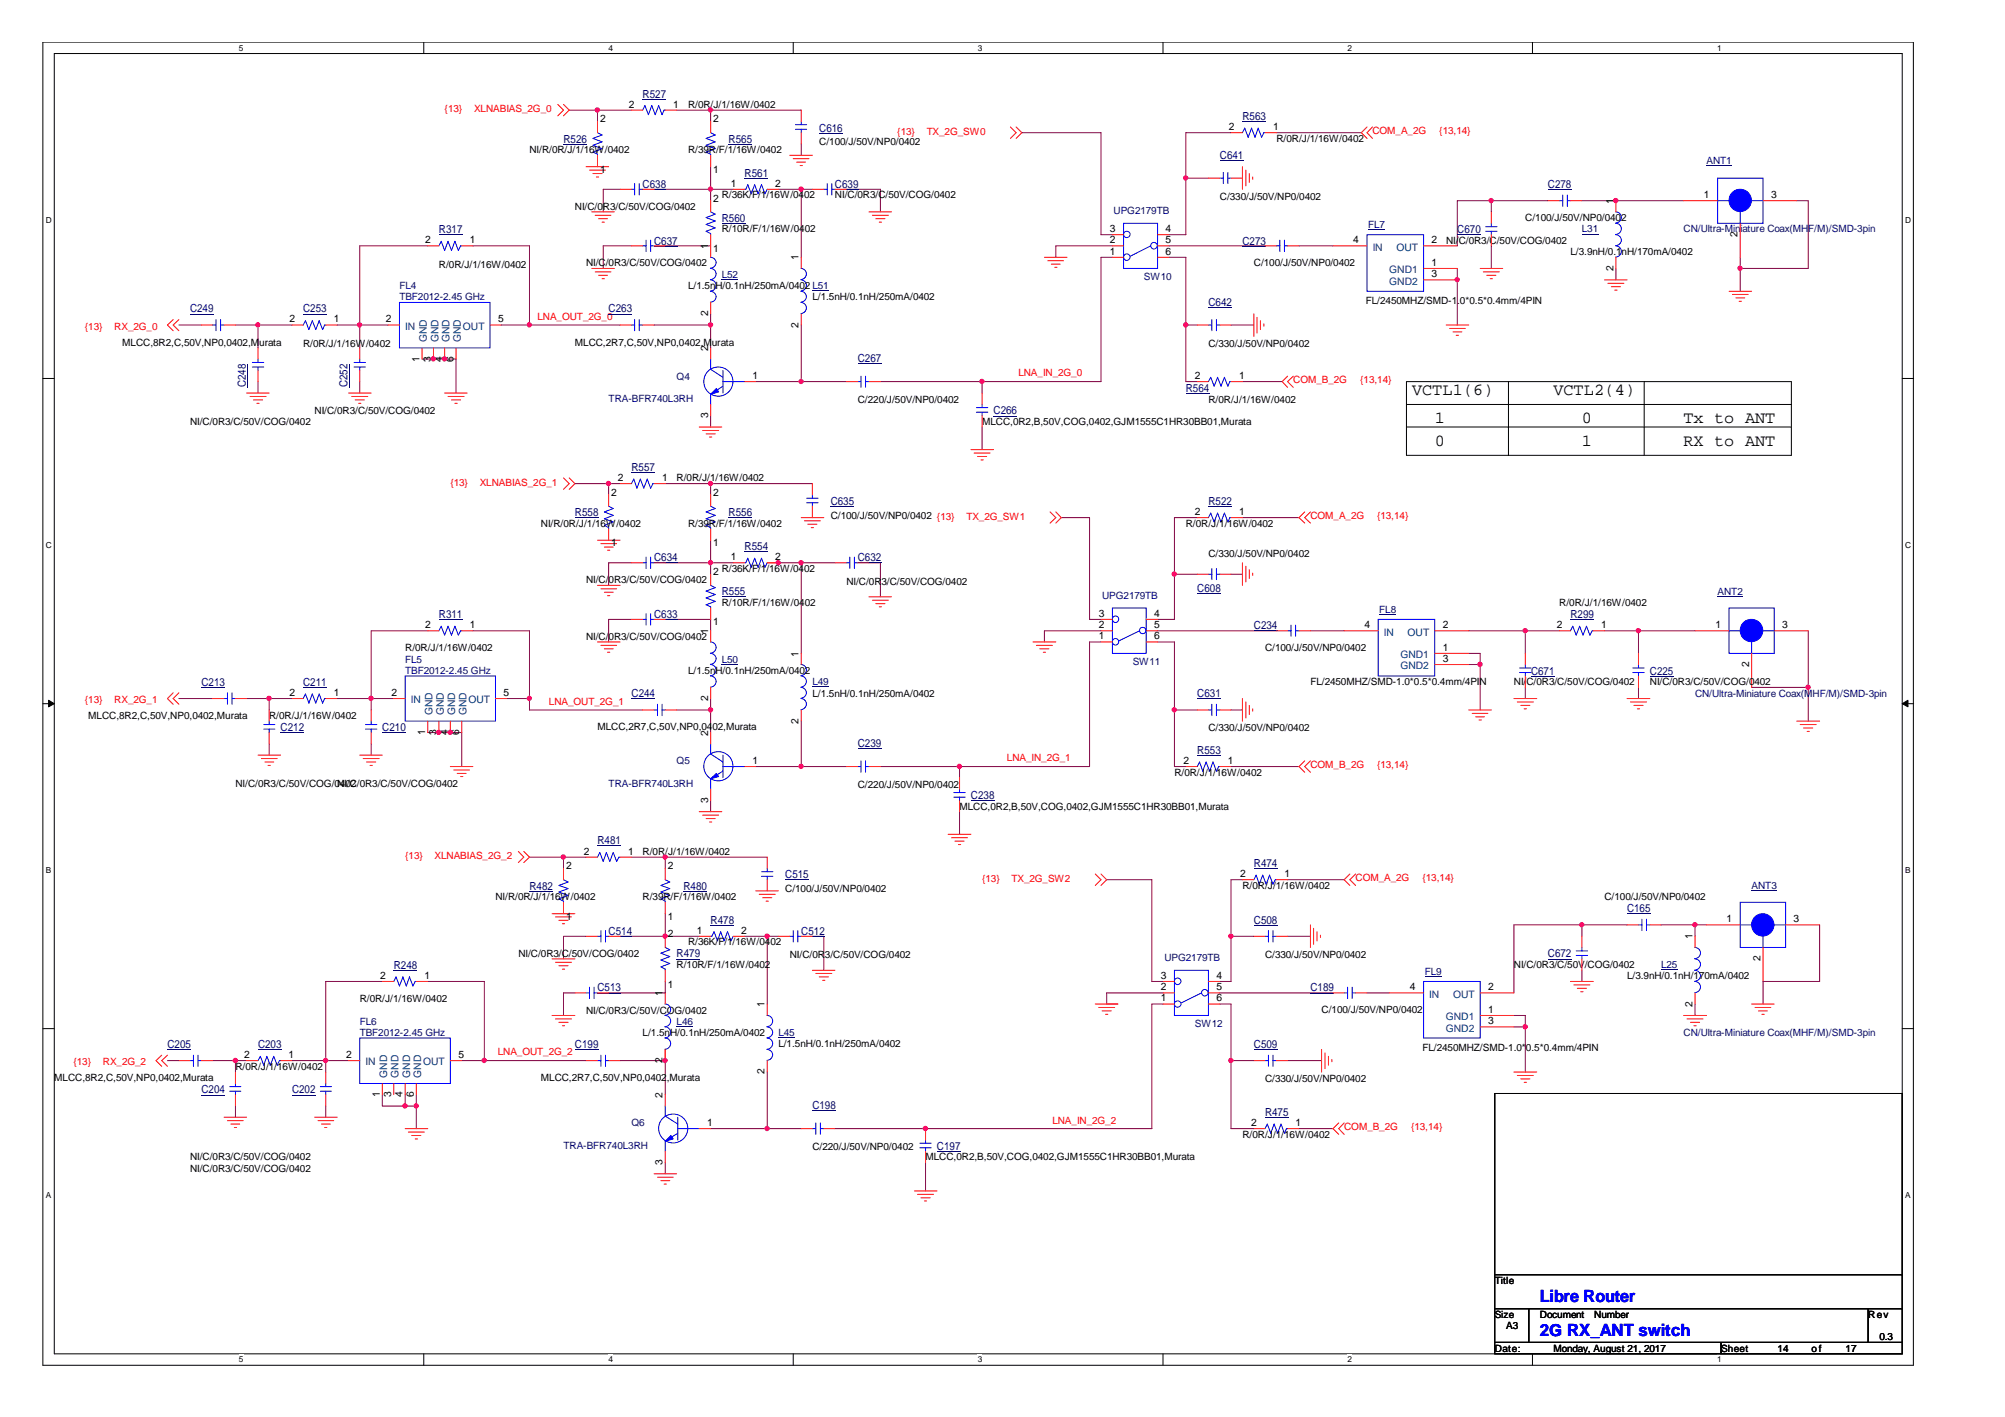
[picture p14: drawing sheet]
<svg xmlns="http://www.w3.org/2000/svg" width="297mm" height="210mm" viewBox="0 0 297 210" stroke-linecap="round" stroke-linejoin="round" font-family="sans-serif">
<defs><g id="words">
<g font-size="2.5">
<text x="209.2" y="58.5">VCTL1(6)</text>
<text x="230.2" y="58.5">VCTL2(4)</text>
<text x="212.6" y="62.7">1</text>
<text x="234.4" y="62.7">0</text>
<text x="249.4" y="62.7">Tx to ANT</text>
<text x="212.6" y="66.1">0</text>
<text x="234.4" y="66.1">1</text>
<text x="249.4" y="66.1">RX to ANT</text>
</g>
<g font-size="2.5" fill="#00f">
<text x="228.1" y="197.8">2G RX_ANT switch</text>
<text x="228.1" y="192.8">Libre Router</text>
</g>
<g font-size="1.7" fill="#000080">
<text x="95.2" y="14.4">R527</text>
<text x="184.1" y="17.8">R563</text>
<text x="83.5" y="21.1">R526</text>
<text x="107.9" y="21.1">R565</text>
<text x="121.4" y="19.5">C616</text>
<text x="180.7" y="23.5">C641</text>
<text x="95.2" y="27.9">C638</text>
<text x="110.3" y="26.2">R561</text>
<text x="123.7" y="27.9">C639</text>
<text x="229.3" y="27.9">C278</text>
<text x="65" y="34.6">R317</text>
<text x="106.9" y="32.9">R560</text>
<text x="215.9" y="34.6">C670</text>
<text x="96.9" y="36.3">C637</text>
<text x="184.1" y="36.3">C273</text>
<text x="28.2" y="46.3">C249</text>
<text x="44.9" y="46.3">C253</text>
<text x="90.2" y="46.3">C263</text>
<text x="179" y="45.3">C642</text>
<text x="127.1" y="53.7">C267</text>
<text x="36.4" y="57.4" transform="rotate(-90 36.4 57.4)">C248</text>
<text x="51.5" y="57.4" transform="rotate(-90 51.5 57.4)">C252</text>
<text x="175.7" y="58">R564</text>
<text x="147.2" y="61.4">C266</text>
<text x="93.6" y="69.8">R557</text>
<text x="85.2" y="76.5">R558</text>
<text x="107.9" y="76.5">R556</text>
<text x="123.1" y="74.8">C635</text>
<text x="179" y="74.8">R522</text>
<text x="96.9" y="83.2">C634</text>
<text x="110.3" y="81.5">R554</text>
<text x="127.1" y="83.2">C632</text>
<text x="106.9" y="88.2">R555</text>
<text x="177.4" y="87.7">C608</text>
<text x="65" y="91.5">R311</text>
<text x="96.9" y="91.5">C633</text>
<text x="185.8" y="93.2">C234</text>
<text x="232.7" y="91.5">R299</text>
<text x="29.8" y="101.6">C213</text>
<text x="44.9" y="101.6">C211</text>
<text x="226.8" y="99.9">C671</text>
<text x="244.4" y="99.9">C225</text>
<text x="93.6" y="103.3">C244</text>
<text x="177.4" y="103.3">C631</text>
<text x="41.6" y="108.3">C212</text>
<text x="56.6" y="108.3">C210</text>
<text x="127.1" y="110.7">C239</text>
<text x="177.4" y="111.7">R553</text>
<text x="143.8" y="118.4">C238</text>
<text x="88.5" y="125.1">R481</text>
<text x="78.4" y="131.8">R482</text>
<text x="101.3" y="131.8">R480</text>
<text x="116.3" y="130.1">C515</text>
<text x="185.8" y="128.5">R474</text>
<text x="105.3" y="136.8">R478</text>
<text x="185.8" y="136.8">C508</text>
<text x="241" y="135.1">C165</text>
<text x="58.3" y="143.5">R248</text>
<text x="90.2" y="138.5">C514</text>
<text x="100.2" y="141.8">R479</text>
<text x="118.7" y="138.5">C512</text>
<text x="229.3" y="141.8">C672</text>
<text x="88.5" y="146.9">C513</text>
<text x="194.1" y="146.9">C189</text>
<text x="24.8" y="155.3">C205</text>
<text x="38.2" y="155.3">C203</text>
<text x="85.2" y="155.3">C199</text>
<text x="185.8" y="155.3">C509</text>
<text x="29.8" y="162">C204</text>
<text x="43.3" y="162">C202</text>
<text x="120.4" y="164.3">C198</text>
<text x="187.4" y="165.3">R475</text>
<text x="138.8" y="170.4">C197</text>
</g>
<g font-size="1.5" fill="#f00">
<text x="65.9" y="16.7">{13}</text>
<text x="70.2" y="16.7">XLNABIAS_2G_0</text>
<text x="132.9" y="20">{13}</text>
<text x="137.3" y="20">TX_2G_SW0</text>
<text x="203.3" y="19.8">COM_A_2G</text>
<text x="213.2" y="19.8">{13,14}</text>
<text x="79.6" y="47.4">LNA_OUT_2G_0</text>
<text x="12.6" y="48.9">{13}</text>
<text x="16.9" y="48.9">RX_2G_0</text>
<text x="150.9" y="55.8">LNA_IN_2G_0</text>
<text x="191.6" y="56.7">COM_B_2G</text>
<text x="201.5" y="56.7">{13,14}</text>
<text x="66.7" y="72">{13}</text>
<text x="71.1" y="72">XLNABIAS_2G_1</text>
<text x="143.2" y="77">TX_2G_SW1</text>
<text x="194.1" y="76.8">COM_A_2G</text>
<text x="204" y="76.8">{13,14}</text>
<text x="12.6" y="104.2">{13}</text>
<text x="16.9" y="104.2">RX_2G_1</text>
<text x="81.3" y="104.4">LNA_OUT_2G_1</text>
<text x="149.2" y="112.8">LNA_IN_2G_1</text>
<text x="194.1" y="113.7">COM_B_2G</text>
<text x="204" y="113.7">{13,14}</text>
<text x="60" y="127.3">{13}</text>
<text x="64.4" y="127.3">XLNABIAS_2G_2</text>
<text x="145.5" y="130.7">{13}</text>
<text x="149.9" y="130.7">TX_2G_SW2</text>
<text x="200.8" y="130.5">COM_A_2G</text>
<text x="210.7" y="130.5">{13,14}</text>
<text x="10.9" y="157.8">{13}</text>
<text x="15.2" y="157.8">RX_2G_2</text>
<text x="73.7" y="156.4">LNA_OUT_2G_2</text>
<text x="155.9" y="166.4">LNA_IN_2G_2</text>
<text x="199.1" y="167.4">COM_B_2G</text>
<text x="209" y="167.4">{13,14}</text>
</g>
<g font-size="1.5">
<text x="93.2" y="15.9">2</text>
<text x="99.7" y="15.9">1</text>
<text x="101.9" y="16">R/0R/J/1/16W/0402</text>
<text x="78.4" y="22.7">NI/R/0R/J/1/16W/0402</text>
<text x="88.9" y="18.1">2</text>
<text x="101.9" y="22.7">R/39R/F/1/16W/0402</text>
<text x="105.7" y="18.1">2</text>
<text x="121.4" y="21.5">C/100/J/50V/NP0/0402</text>
<text x="182" y="19.3">2</text>
<text x="188.6" y="19.3">1</text>
<text x="189.1" y="21">R/0R/J/1/16W/0402</text>
<text x="88.9" y="25.6">1</text>
<text x="105.7" y="25.6">1</text>
<text x="105.7" y="29.9">2</text>
<text x="106.9" y="29.4">R/36K/F/1/16W/0402</text>
<text x="108.3" y="27.7">1</text>
<text x="114.9" y="27.7">2</text>
<text x="123.7" y="29.4">NI/C/0R3/C/50V/COG/0402</text>
<text x="180.7" y="29.6">C/330/J/50V/NP0/0402</text>
<text x="252.4" y="29.4">1</text>
<text x="262.4" y="29.4">3</text>
<text x="85.2" y="31.1">NI/C/0R3/C/50V/COG/0402</text>
<text x="106.9" y="34.4">R/10R/F/1/16W/0402</text>
<text x="164.4" y="34.4">3</text>
<text x="172.7" y="34.4">4</text>
<text x="226" y="32.7">C/100/J/50V/NP0/0402</text>
<text x="239" y="30.2" transform="rotate(-90 239 30.2)">1</text>
<text x="257.4" y="35.1" transform="rotate(-90 257.4 35.1)">2</text>
<text x="63" y="36">2</text>
<text x="65" y="39.6">R/0R/J/1/16W/0402</text>
<text x="69.6" y="36">1</text>
<text x="86.8" y="39.5">NI/C</text>
<text x="89.7" y="39.5">/0R3/C/50V/COG/0402</text>
<text x="104.9" y="36.9" transform="rotate(-90 104.9 36.9)">1</text>
<text x="105.7" y="37.4">1</text>
<text x="118.3" y="38.6" transform="rotate(-90 118.3 38.6)">1</text>
<text x="164.4" y="37.7">1</text>
<text x="164.4" y="36">2</text>
<text x="172.7" y="36">5</text>
<text x="172.7" y="37.7">6</text>
<text x="185.8" y="39.5">C/100/J/50V/NP0/0402</text>
<text x="200.5" y="36">4</text>
<text x="212.1" y="36">2</text>
<text x="212.1" y="39.4">1</text>
<text x="212.1" y="41.1">3</text>
<text x="214.2" y="36.1">NI/</text>
<text x="216.1" y="36.1">C/0R3/C/50V/COG/0402</text>
<text x="232.7" y="37.8">L/3.9nH/0.1nH/170mA/0402</text>
<text x="239" y="40.1" transform="rotate(-90 239 40.1)">2</text>
<text x="42.9" y="47.8">2</text>
<text x="49.4" y="47.8">1</text>
<text x="57.1" y="47.8">2</text>
<text x="73.8" y="47.8">5</text>
<text x="101.9" y="42.8">L/1.5nH/0.1nH/250mA/0402 L51</text>
<text x="104.9" y="46.8" transform="rotate(-90 104.9 46.8)">2</text>
<text x="120.4" y="44.5">L/1.5nH/0.1nH/250mA/0402</text>
<text x="202.4" y="45">FL/2450MHZ/SMD-1.</text>
<text x="216.3" y="45">0*0.5*0.4mm/4PIN</text>
<text x="18.1" y="51.2">MLCC,8R2,C,50V,NP0,0402,M</text>
<text x="38.4" y="51.2">urata</text>
<text x="44.9" y="51.4">R/0R/J/1/16W/0402</text>
<text x="62.1" y="53.6" transform="rotate(-90 62.1 53.6)">1</text>
<text x="63.8" y="53.6" transform="rotate(-90 63.8 53.6)">3</text>
<text x="65.5" y="53.6" transform="rotate(-90 65.5 53.6)">4</text>
<text x="67.2" y="53.6" transform="rotate(-90 67.2 53.6)">6</text>
<text x="85.2" y="51.2">MLCC,2R7,C,50V,NP0,0402,M</text>
<text x="104.9" y="52" transform="rotate(-90 104.9 52)">2</text>
<text x="105.5" y="51.2">urata</text>
<text x="118.3" y="48.5" transform="rotate(-90 118.3 48.5)">2</text>
<text x="179" y="51.4">C/330/J/50V/NP0/0402</text>
<text x="111.5" y="56.1">1</text>
<text x="127.1" y="59.7">C/220/J/50V/NP0/0402</text>
<text x="177" y="56.1">2</text>
<text x="179" y="59.7">R/0R/J/1/16W/0402</text>
<text x="183.6" y="56.1">1</text>
<text x="28.2" y="62.9">NI/C/0R3/C/50V/COG/0402</text>
<text x="46.6" y="61.3">NI/C/0R3/C/50V/COG/0402</text>
<text x="104.9" y="61.9" transform="rotate(-90 104.9 61.9)">3</text>
<text x="145.5" y="62.9">MLCC,0R2,B,50V,COG,0402,GJM1555C1HR30BB01,Murata</text>
<text x="91.5" y="71.3">2</text>
<text x="98.1" y="71.3">1</text>
<text x="100.2" y="71.3">R/0R/J/1/16W/0402</text>
<text x="90.6" y="73.5">2</text>
<text x="105.7" y="73.5">2</text>
<text x="123.1" y="76.8">C/100/J/50V/NP0/0402 {13}</text>
<text x="177" y="76.3">2</text>
<text x="183.6" y="76.3">1</text>
<text x="80.1" y="78">NI/R/0R/J/1/16W/0402</text>
<text x="90.6" y="80.9">1</text>
<text x="101.9" y="78">R/39R/F/1/16W/0402</text>
<text x="105.7" y="80.9">1</text>
<text x="108.3" y="83">1</text>
<text x="114.9" y="83">2</text>
<text x="175.7" y="78">R/0R/J/1/16W/0402</text>
<text x="179" y="82.6">C/330/J/50V/NP0/0402</text>
<text x="86.8" y="86.4">NI/C/0R3/C/50V/COG/0402</text>
<text x="105.7" y="85.2">2</text>
<text x="106.9" y="89.8">R/10R/F/1/16W/0402</text>
<text x="106.9" y="84.7">R/36K/F/1/16W/0402</text>
<text x="125.4" y="86.6">NI/C/0R</text>
<text x="130.6" y="86.6">3/C/50V/COG/0402</text>
<text x="231" y="89.8">R/0R/J/1/16W/0402</text>
<text x="63" y="93.1">2</text>
<text x="69.6" y="93.1">1</text>
<text x="86.8" y="94.8">NI/C/0R3/C/50V/COG/0402</text>
<text x="104.9" y="93.9" transform="rotate(-90 104.9 93.9)">1</text>
<text x="105.7" y="92.6">1</text>
<text x="162.8" y="94.7">1</text>
<text x="162.8" y="91.4">3</text>
<text x="162.8" y="93.1">2</text>
<text x="171" y="93.1">5</text>
<text x="171" y="91.4">4</text>
<text x="171" y="94.7">6</text>
<text x="202.1" y="93.1">4</text>
<text x="213.7" y="93.1">2</text>
<text x="230.6" y="93.1">2</text>
<text x="237.2" y="93.1">1</text>
<text x="254.1" y="93.1">1</text>
<text x="264" y="93.1">3</text>
<text x="60" y="96.4">R/0R/J/1/16W/0402</text>
<text x="101.9" y="99.8">L/1.5nH/0.1nH/250mA/0402</text>
<text x="118.3" y="97.3" transform="rotate(-90 118.3 97.3)">1</text>
<text x="187.4" y="96.4">C/100/J/50V/NP0/0402</text>
<text x="194.1" y="101.5">FL/2450MHZ/SMD-1.0*0.5*0.4mm/4PIN</text>
<text x="213.7" y="96.4">1</text>
<text x="213.7" y="98.1">3</text>
<text x="224.3" y="101.5">NI/C/0R3/C/50V/COG/0402</text>
<text x="244.4" y="101.5">NI/C/0R3/C/50V/COG/0402</text>
<text x="259.1" y="98.8" transform="rotate(-90 259.1 98.8)">2</text>
<text x="13.1" y="106.5">MLCC,8R2,C,50V,NP0,0402,Murata</text>
<text x="39.9" y="106.5">R/0R/J/1/16W/0402</text>
<text x="42.9" y="103.1">2</text>
<text x="49.4" y="103.1">1</text>
<text x="58" y="103.1">2</text>
<text x="74.6" y="103.1">5</text>
<text x="104.9" y="103.9" transform="rotate(-90 104.9 103.9)">2</text>
<text x="118.3" y="107.2" transform="rotate(-90 118.3 107.2)">2</text>
<text x="120.4" y="103.2">L/1.5nH/0.1nH/250mA/0402</text>
<text x="63" y="108.9" transform="rotate(-90 63 108.9)">1</text>
<text x="64.6" y="108.9" transform="rotate(-90 64.6 108.9)">3</text>
<text x="66.3" y="108.9" transform="rotate(-90 66.3 108.9)">4</text>
<text x="68" y="108.9" transform="rotate(-90 68 108.9)">6</text>
<text x="88.5" y="108.2">MLCC,2R7,C,50V,NP0,0402,Murata</text>
<text x="104.9" y="109" transform="rotate(-90 104.9 109)">2</text>
<text x="111.5" y="113.2">1</text>
<text x="175.3" y="113.2">2</text>
<text x="179" y="108.3">C/330/J/50V/NP0/0402</text>
<text x="181.9" y="113.2">1</text>
<text x="34.9" y="116.6">NI/C/0R3/C/50V/COG/0402</text>
<text x="50" y="116.6">NI/C/0R3/C/50V/COG/0402</text>
<text x="104.9" y="118.9" transform="rotate(-90 104.9 118.9)">3</text>
<text x="127.1" y="116.7">C/220/J/50V/NP0/0402</text>
<text x="142.2" y="119.9">MLCC,0R2,B,50V,COG,0402,GJM1555C1HR30BB01,Murata</text>
<text x="174" y="114.9">R/0R/J/1/16W/0402</text>
<text x="83.9" y="128.8">2</text>
<text x="86.5" y="126.6">2</text>
<text x="93" y="126.6">1</text>
<text x="95.2" y="126.6">R/0R/J/1/16W/0402</text>
<text x="98.9" y="128.8">2</text>
<text x="183.7" y="129.9">2</text>
<text x="184.1" y="131.7">R/0R/J/1/16W/0402</text>
<text x="190.3" y="129.9">1</text>
<text x="73.4" y="133.3">NI/R/0R/J/1/16W/0402</text>
<text x="83.9" y="136.2">1</text>
<text x="95.2" y="133.3">R/39R/F/1/16W/0402</text>
<text x="98.9" y="136.2">1</text>
<text x="116.3" y="132.2">C/100/J/50V/NP0/0402</text>
<text x="237.7" y="133.3">C/100/J/50V/NP0/0402</text>
<text x="255.8" y="136.6">1</text>
<text x="265.7" y="136.6">3</text>
<text x="76.8" y="141.7">NI/C/0R3/C/50V/COG/0402</text>
<text x="98.9" y="138.8">2</text>
<text x="100.2" y="143.4">R/10R/F/1/16W/0402</text>
<text x="101.9" y="140.1">R/36K/F/1/16W/0402</text>
<text x="103.3" y="138.3">1</text>
<text x="109.8" y="138.3">2</text>
<text x="117" y="141.9">NI/C/0R</text>
<text x="122.2" y="141.9">3/C/50V/COG/0402</text>
<text x="187.4" y="141.9">C/330/J/50V/NP0/0402</text>
<text x="224.3" y="143.4">NI/C/0R3/C/50V/COG/0402</text>
<text x="250.7" y="139.2" transform="rotate(-90 250.7 139.2)">1</text>
<text x="260.8" y="142.4" transform="rotate(-90 260.8 142.4)">2</text>
<text x="53.3" y="148.4">R/0R/J/1/16W/0402</text>
<text x="56.3" y="145">2</text>
<text x="62.9" y="145">1</text>
<text x="98.2" y="147.5" transform="rotate(-90 98.2 147.5)">1</text>
<text x="98.9" y="146.3">1</text>
<text x="113.3" y="149.2" transform="rotate(-90 113.3 149.2)">1</text>
<text x="172" y="148.4">1</text>
<text x="172" y="145">3</text>
<text x="172" y="146.7">2</text>
<text x="180.2" y="146.7">5</text>
<text x="180.2" y="145">4</text>
<text x="180.2" y="148.4">6</text>
<text x="208.9" y="146.7">4</text>
<text x="220.5" y="146.7">2</text>
<text x="241" y="145.1">L/3.9nH/0.1nH/170mA/0402</text>
<text x="250.7" y="149.1" transform="rotate(-90 250.7 149.1)">2</text>
<text x="86.8" y="150.3">NI/C/0R3/C/50V/COG/0402</text>
<text x="95.2" y="153.5">L/1.5nH/0.1nH/250mA/0402</text>
<text x="115.3" y="155.1">L/1.5nH/0.1nH/250mA/0402</text>
<text x="195.8" y="150.1">C/100/J/50V/NP0/0402</text>
<text x="210.7" y="155.6">FL/2450MHZ/SMD-1.0*</text>
<text x="220.5" y="150">1</text>
<text x="220.5" y="151.7">3</text>
<text x="226.1" y="155.6">0.5*0.4mm/4PIN</text>
<text x="8" y="160.2">MLCC,8R2,C,50V,NP0,0402,Murata</text>
<text x="34.9" y="158.5">R/0R/J/1/16W/0402</text>
<text x="36.2" y="156.7">2</text>
<text x="42.8" y="156.7">1</text>
<text x="51.3" y="156.7">2</text>
<text x="67.9" y="156.7">5</text>
<text x="80.1" y="160.2">MLCC,2R7,C,50V,NP0,0402</text>
<text x="98.2" y="157.5" transform="rotate(-90 98.2 157.5)">2</text>
<text x="98.8" y="160.2">,Murata</text>
<text x="113.3" y="159.1" transform="rotate(-90 113.3 159.1)">2</text>
<text x="187.4" y="160.3">C/330/J/50V/NP0/0402</text>
<text x="56.3" y="162.5" transform="rotate(-90 56.3 162.5)">1</text>
<text x="58" y="162.5" transform="rotate(-90 58 162.5)">3</text>
<text x="59.6" y="162.5" transform="rotate(-90 59.6 162.5)">4</text>
<text x="61.3" y="162.5" transform="rotate(-90 61.3 162.5)">6</text>
<text x="98.2" y="162.7" transform="rotate(-90 98.2 162.7)">2</text>
<text x="104.8" y="166.8">1</text>
<text x="185.4" y="166.8">2</text>
<text x="191.9" y="166.8">1</text>
<text x="28.2" y="171.9">NI/C/0R3/C/50V/COG/0402</text>
<text x="28.2" y="173.6">NI/C/0R3/C/50V/COG/0402</text>
<text x="98.2" y="172.6" transform="rotate(-90 98.2 172.6)">3</text>
<text x="120.4" y="170.4">C/220/J/50V/NP0/0402</text>
<text x="137.1" y="171.9">MLCC,0R2,B,50V,COG,0402,GJM1555C1HR30BB01,Murata</text>
<text x="184.1" y="168.5">R/0R/J/1/16W/0402</text>
<text x="221.4" y="190.2">Title</text>
<text x="221.4" y="195.2">Size</text>
<text x="223.1" y="196.9">A3</text>
<text x="228.1" y="195.2">Document</text>
<text x="236.2" y="195.2">Number</text>
<text x="276.8" y="195.2">Rev</text>
<text x="221.4" y="200.2">Date:</text>
<text x="230.2" y="200.2">Monday, August 21, 2017</text>
<text x="255" y="200.2">Sheet</text>
<text x="263.4" y="200.2">14</text>
<text x="268.4" y="200.2">of</text>
<text x="273.4" y="200.2">17</text>
<text x="278.4" y="198.6">0.3</text>
</g>
<g font-size="1.5" fill="#000080">
<text x="252.8" y="24.4">ANT1</text>
<text x="165" y="31.8">UPG2179TB</text>
<text x="202.7" y="33.8">FL7</text>
<text x="234.4" y="34.4">L31</text>
<text x="249.4" y="34.4">CN/Ultra-Min</text>
<text x="257.9" y="34.4">i</text>
<text x="258.2" y="34.4">ature Coax(MHF/M)/SMD-3pin</text>
<text x="106.9" y="41.1">L52</text>
<text x="169.5" y="41.5">SW10</text>
<text x="59.2" y="42.8">FL4</text>
<text x="59.2" y="44.5">TBF2012-2.45 GHz</text>
<text x="90.2" y="59.6">TRA-BFR740L3RH</text>
<text x="100.2" y="56.2">Q4</text>
<text x="163.3" y="88.7">UPG2179TB</text>
<text x="254.5" y="88.1">ANT2</text>
<text x="204.3" y="90.8">FL8</text>
<text x="60" y="98.1">FL5</text>
<text x="60" y="99.8">TBF2012-2.45 GHz</text>
<text x="106.9" y="98.1">L50</text>
<text x="120.4" y="101.5">L49</text>
<text x="167.8" y="98.5">SW11</text>
<text x="251.1" y="103.2">CN/Ultra-Miniature Coax(MHF/M)/SMD-3pin</text>
<text x="100.2" y="113.2">Q5</text>
<text x="90.2" y="116.6">TRA-BFR740L3RH</text>
<text x="259.5" y="131.7">ANT3</text>
<text x="172.5" y="142.4">UPG2179TB</text>
<text x="246.1" y="143.4">L25</text>
<text x="211.1" y="144.4">FL9</text>
<text x="53.3" y="151.8">FL6</text>
<text x="53.3" y="153.5">TBF2012-2.45 GHz</text>
<text x="100.2" y="151.8">L46</text>
<text x="115.3" y="153.5">L45</text>
<text x="177" y="152.1">SW12</text>
<text x="249.4" y="153.5">CN/Ultra-Miniature Coax(MHF/M)/SMD-3pin</text>
<text x="93.6" y="166.8">Q6</text>
<text x="83.5" y="170.2">TRA-BFR740L3RH</text>
</g>
<g font-size="1.5" fill="#004080">
<text x="203.4" y="37.1">IN</text>
<text x="205.8" y="40.5">GND1</text>
<text x="206.9" y="37.1">OUT</text>
<text x="205.8" y="42.2">GND2</text>
<text x="60" y="48.9">IN</text>
<text x="63.2" y="50.7" transform="rotate(-90 63.2 50.7)">GND</text>
<text x="64.9" y="50.7" transform="rotate(-90 64.9 50.7)">GND</text>
<text x="66.6" y="50.7" transform="rotate(-90 66.6 50.7)">GND</text>
<text x="68.3" y="50.7" transform="rotate(-90 68.3 50.7)">GND</text>
<text x="68.6" y="48.9">OUT</text>
<text x="205" y="94.2">IN</text>
<text x="208.5" y="94.2">OUT</text>
<text x="207.5" y="97.5">GND1</text>
<text x="207.5" y="99.2">GND2</text>
<text x="60.9" y="104.2">IN</text>
<text x="64.1" y="106" transform="rotate(-90 64.1 106)">GND</text>
<text x="65.7" y="106" transform="rotate(-90 65.7 106)">GND</text>
<text x="67.4" y="106" transform="rotate(-90 67.4 106)">GND</text>
<text x="69.1" y="106" transform="rotate(-90 69.1 106)">GND</text>
<text x="69.4" y="104.2">OUT</text>
<text x="211.8" y="147.8">IN</text>
<text x="215.3" y="147.8">OUT</text>
<text x="214.2" y="151.1">GND1</text>
<text x="214.2" y="152.8">GND2</text>
<text x="54.1" y="157.8">IN</text>
<text x="57.4" y="159.7" transform="rotate(-90 57.4 159.7)">GND</text>
<text x="59.1" y="159.7" transform="rotate(-90 59.1 159.7)">GND</text>
<text x="60.7" y="159.7" transform="rotate(-90 60.7 159.7)">GND</text>
<text x="62.4" y="159.7" transform="rotate(-90 62.4 159.7)">GND</text>
<text x="62.7" y="157.8">OUT</text>
</g>
<g font-size="1.2">
<text x="35.4" y="7.5">5</text>
<text x="90.1" y="7.5">4</text>
<text x="144.9" y="7.5">3</text>
<text x="199.6" y="7.5">2</text>
<text x="254.4" y="7.5">1</text>
<text x="6.8" y="33.1">D</text>
<text x="282.2" y="33.1">D</text>
<text x="6.8" y="81.2">C</text>
<text x="282.2" y="81.2">C</text>
<text x="6.8" y="129.4">B</text>
<text x="282.2" y="129.4">B</text>
<text x="6.8" y="177.5">A</text>
<text x="282.2" y="177.5">A</text>
<text x="35.4" y="201.8">5</text>
<text x="90.1" y="201.8">4</text>
<text x="144.9" y="201.8">3</text>
<text x="199.6" y="201.8">2</text>
<text x="254.4" y="201.8">1</text>
</g>
</g></defs>
<path d="M6.3 6.2h277.2v196h-277.2zM8 7.9h273.8v192.6h-273.8z" fill="none" stroke="#000" stroke-width=".15"/>
<g fill="#fff">
<path d="M35.4 6.4h.6v1.4h-.6z"/>
<path d="M35.4 200.7h.6v1.4h-.6z"/>
</g>
<path d="M62.8 6.2v1.7M62.8 200.5v1.7" fill="none" stroke="#000" stroke-width=".15"/>
<g fill="#fff">
<path d="M90.1 6.4h.7v1.4h-.7z"/>
<path d="M90.1 200.7h.7v1.4h-.7z"/>
</g>
<path d="M117.5 6.2v1.7M117.5 200.5v1.7" fill="none" stroke="#000" stroke-width=".15"/>
<g fill="#fff">
<path d="M144.9 6.4h.6v1.4h-.6z"/>
<path d="M144.9 200.7h.6v1.4h-.6z"/>
</g>
<path d="M172.3 6.2v1.7M172.3 200.5v1.7" fill="none" stroke="#000" stroke-width=".15"/>
<g fill="#fff">
<path d="M199.6 6.4h.7v1.4h-.7z"/>
<path d="M199.6 200.7h.7v1.4h-.7z"/>
</g>
<path d="M227 6.2v1.7M227 200.5v1.7" fill="none" stroke="#000" stroke-width=".15"/>
<g fill="#fff">
<path d="M254.4 6.4h.6v1.4h-.6z"/>
<path d="M254.4 200.7h.6v1.4h-.6z"/>
<path d="M6.8 31.9h.8v1.4h-.8z"/>
<path d="M282.2 31.9h.9v1.4h-.9z"/>
<path d="M6.8 80.1h.8v1.4h-.8z"/>
<path d="M282.2 80.1h.9v1.4h-.9z"/>
</g>
<path d="M6.3 56.1h1.7M281.8 56.1h1.7" fill="none" stroke="#000" stroke-width=".15"/>
<g fill="#fff">
<path d="M6.8 128.2h.7v1.4h-.7z"/>
<path d="M282.2 128.2h.8v1.4h-.8z"/>
</g>
<path d="M6.3 104.2h1.7M281.8 104.2h1.7" fill="none" stroke="#000" stroke-width=".15"/>
<g fill="#000" stroke="#000" stroke-width=".15">
<path d="M7.2 103.7l.8 .5-.8 .5z" fill-rule="evenodd"/>
<path d="M281.8 104.2l.9-.5v1z" fill-rule="evenodd"/>
</g>
<g fill="#fff">
<path d="M6.8 176.4h.7v1.4h-.7z"/>
<path d="M282.2 176.4h.8v1.4h-.8z"/>
</g>
<g fill="none" stroke="#000" stroke-width=".15">
<path d="M208.4 56.5h57v11h-57zM208.4 59.9h57M223.5 56.5v11M243.6 56.5v11M208.4 63.3h57M6.3 152.4h1.7M281.8 152.4h1.7M221.4 162h60.4v26.8h-60.4zM221.4 188.8h60.4v5.1h-60.4zM221.4 193.9h5.1v5h-5.1zM221.4 198.9h33.6v1.6h-33.6zM226.5 193.9h50.3v5h-50.3z"/>
<path d="M255 198.9h26.8v1.6h-26.8zM276.8 193.9h5v5h-5z"/>
</g>
<g fill="none" stroke="#800040" stroke-width=".15">
<path d="M84.3 16.3h9.3M88.5 16.3v1.7M100.2 16.3h18.5M105.3 16.3v1.7M151.4 19.7h11.7v15.1h1.7M182.4 19.7h-6.7v15.1h-2.5M189.1 19.7h12.6M63.4 36.4h-10.1v15.1M70.1 36.4h8.3v11.7M91.9 28h-2.5v3.4M93.6 36.4h-4.2v3.4M96.9 28h11.7"/>
<path d="M98.6 36.4h6.7M105.3 24.7v5M115.3 28h5.1M118.7 21.4v1.6M118.7 28v10.1M125.4 28h5v3.4M164.8 36.4h-8.4v1.7M164.8 38.1h-1.7v18.4h-32.7M173.2 36.4h14.2M173.2 38.1h2.5v18.4h1.7M175.7 26.4h3.3M192.4 36.4h5.1"/>
<path d="M215.9 39.8v8.3M220.9 29.7v1.7M220.9 36.4v3.4M229.3 29.7h-13.4v6.7M234.4 29.7h15M239.4 39.8v1.7M257.8 38.1v5.1M266.2 29.7h1.7v10.1h-10.1M26.5 48.1h3.3M34.9 48.1h8.4M38.2 48.1v3.4M38.2 56.5v1.7"/>
<path d="M50 48.1h7.5M53.3 56.5v1.7M62.5 53.2h5.1v5M74.3 48.1h17.6M96.9 48.1h8.4M105.3 46.5v5M112 56.5h13.4M118.7 48.1v8.4M145.5 56.5v1.7M175.7 48.1h1.7M182.4 48.1h3.4M184.1 56.5h5.8"/>
<path d="M85.2 71.6h6.7M90.2 71.6v1.7M98.6 71.6h21.8M105.3 61.6v1.7M105.3 71.6v1.7M145.5 63.3v3.3M157.2 76.7h4.2v15.1h1.7M177.4 76.7h-3.4v15.1h-2.5M184.1 76.7h8.3M63.4 93.4h-8.4v11.8M70.1 93.4h8.3v11.8h16.8M93.6 83.4h-3.4v3.3"/>
<path d="M93.6 91.8h-3.4v3.3M98.6 83.4h10M98.6 91.8h6.7v1.6M105.3 80v5.1M113.7 83.4h10M118.7 83.4v13.4M128.7 83.4h1.7v5M163.1 95.1h-1.7v18.5h-31M163.1 93.4h-8.4v1.7M171.5 95.1h2.5v18.5h1.7M171.5 93.4h17.6M174 85.1h3.4"/>
<path d="M182.4 85.1h1.7M194.1 93.4h5M217.6 93.4h13.4M217.6 96.8h1.7v8.4M217.6 98.4h1.7M226 93.4v3.4M237.7 93.4h13.4M242.7 93.4v3.4M267.9 93.4v13.4M26.5 103.5h5M36.5 103.5h6.8M39.9 103.5v1.7"/>
<path d="M39.9 110.2v1.7M50 103.5h8.3M55 110.2v1.7M63.4 108.5h5v5.1M75.1 103.5h3.3M100.2 105.2h5.1M105.3 103.5v5M105.3 118.6v1.6M112 113.6h13.4M118.7 106.8v6.8M142.2 113.6v1.6M174 105.2h3.4"/>
<path d="M182.4 113.6h10M182.4 105.2h1.7M226 101.8v1.7M242.7 101.8v1.7M259.5 101.8h8.4M78.4 127h8.4M83.5 127v1.6M86.8 138.7h-3.3v3.3M91.9 138.7h11.7M93.6 127h20.1M98.6 127v1.6M98.6 135.4v3.3"/>
<path d="M110.3 138.7h5M113.7 138.7v10M120.4 138.7h1.6v5M142.2 120.2v3.4M164 130.3h6.6v15.1h1.7M182.4 138.7h3.4M184.1 130.3h-1.7v15.1h-1.7M190.8 138.7h3.3M190.8 130.3h8.3M234.4 137v1.7M241 137h-16.7v10.1M246.1 137h6.7"/>
<path d="M251.1 137v1.7M269.6 137v8.4h-8.4v3.3M24.8 157.1h1.7M31.5 157.1h5M34.9 157.1v1.7M43.3 157.1h8.3M56.6 145.4h-8.3v13.4M63.4 145.4h8.4v11.7M68.4 157.1h18.4M85.2 147.1h-1.7v3.3M91.9 157.1h6.7M98.6 145.4v1.7h-8.4"/>
<path d="M98.6 155.5v6.7M113.7 158.8v8.4M172.3 148.7h-1.7v18.5h-46.9M172.3 147.1h-8.3v1.6h1.6M180.7 148.7h1.7v18.5h3.4M180.7 147.1h16.8M182.4 157.1h3.4M190.8 157.1h5M202.5 147.1h3.4M224.3 150.4h1.7v8.4M224.3 152.1h1.7M234.4 143.7v1.7"/>
<path d="M251.1 148.7v1.7M34.9 163.8v1.7M48.3 163.8v1.7M56.6 162.2v1.6h5.1M60 162.2v1.6M61.7 162.2v5M98.6 172.2v1.7M105.3 167.2h13.4M137.1 167.2v.8M137.1 172.2v4.2M192.4 167.2h5.1"/>
</g>
<g fill="#f0f" stroke="#f0f" stroke-width=".15">
<circle cx="118.7" cy="83.3" r=".32"/>
<circle cx="115.3" cy="83.3" r=".32"/>
<circle cx="118.7" cy="113.5" r=".32"/>
<circle cx="64.2" cy="53.2" r=".32"/>
<circle cx="105.3" cy="83.3" r=".32"/>
<circle cx="65.8" cy="53.2" r=".32"/>
<circle cx="65" cy="108.5" r=".32"/>
<circle cx="66.7" cy="108.5" r=".32"/>
<circle cx="55" cy="103.5" r=".32"/>
<circle cx="105.3" cy="71.6" r=".32"/>
<circle cx="90.1" cy="71.6" r=".32"/>
<circle cx="105.3" cy="105.1" r=".32"/>
<circle cx="39.9" cy="103.5" r=".32"/>
<circle cx="60" cy="163.8" r=".32"/>
<circle cx="48.2" cy="157.1" r=".32"/>
<circle cx="71.7" cy="157.1" r=".32"/>
<circle cx="98.5" cy="126.9" r=".32"/>
<circle cx="83.5" cy="126.9" r=".32"/>
<circle cx="98.5" cy="157.1" r=".32"/>
<circle cx="78.4" cy="48.1" r=".32"/>
<circle cx="113.6" cy="138.7" r=".32"/>
<circle cx="105.3" cy="28" r=".32"/>
<circle cx="113.6" cy="167.2" r=".32"/>
<circle cx="98.5" cy="138.7" r=".32"/>
<circle cx="78.4" cy="103.5" r=".32"/>
<circle cx="175.7" cy="48.1" r=".32"/>
<circle cx="145.5" cy="56.5" r=".32"/>
<circle cx="105.3" cy="16.3" r=".32"/>
<circle cx="105.3" cy="48.1" r=".32"/>
<circle cx="137.1" cy="167.2" r=".32"/>
<circle cx="234.3" cy="137" r=".32"/>
<circle cx="38.2" cy="48.1" r=".32"/>
<circle cx="53.3" cy="48.1" r=".32"/>
<circle cx="88.5" cy="16.3" r=".32"/>
<circle cx="118.7" cy="56.5" r=".32"/>
<circle cx="118.7" cy="28" r=".32"/>
<circle cx="175.7" cy="26.4" r=".32"/>
<circle cx="257.8" cy="39.7" r=".32"/>
<circle cx="226" cy="93.4" r=".32"/>
<circle cx="174" cy="85" r=".32"/>
<circle cx="174" cy="105.1" r=".32"/>
<circle cx="142.1" cy="113.5" r=".32"/>
<circle cx="34.9" cy="157.1" r=".32"/>
<circle cx="182.3" cy="157.1" r=".32"/>
<circle cx="182.3" cy="138.7" r=".32"/>
<circle cx="219.3" cy="98.4" r=".32"/>
<circle cx="226" cy="152.1" r=".32"/>
<circle cx="215.9" cy="41.4" r=".32"/>
<circle cx="267.9" cy="101.8" r=".32"/>
<circle cx="251.1" cy="137" r=".32"/>
<circle cx="242.7" cy="93.4" r=".32"/>
<circle cx="239.4" cy="29.7" r=".32"/>
<circle cx="220.9" cy="29.7" r=".32"/>
<circle cx="61.7" cy="163.8" r=".32"/>
</g>
<g fill="none" stroke="#f00" stroke-width=".15">
<path d="M82.6 15.5l.9 .8-.9 .9M83.5 15.5l.8 .8-.8 .9M88.5 18v1.7M93.6 16.3h1.6M98.6 16.3h1.6M105.3 18v1.7M118.7 16.3v1.7M118.7 19.7v1.7M149.7 18.8l.8 .9-.8 .8M150.5 18.8l.9 .9-.9 .8M182.4 19.7h1.7M187.4 19.7h1.7"/>
<path d="M202.5 18.8l-.8 .9 .8 .8M203.3 18.8l-.8 .9 .8 .8M63.4 36.4h1.6M68.4 36.4h1.7M86.8 24.7h3.4M87.3 25.2h2.4M87.7 31.4h3.3M87.7 39.8h3.3M87.8 25.7h1.4M88.2 31.9h2.3M88.3 26.2h.4M88.5 23v1.7"/>
<path d="M88.7 32.4h1.3M89.2 32.9h.3M91.9 28h1.7M93.6 36.4h1.6M95.2 28h1.7M96.9 36.4h1.7M105.3 23v1.7M105.3 29.7v1.7M105.3 34.8v3.3M108.6 28h1.7M113.7 28h1.6M117 23h3.4"/>
<path d="M117.5 23.5h2.3M118 24h1.3M118.5 24.5h.4M118.7 38.1v1.7M120.4 28h1.6M123.7 28h1.7M128.7 31.4h3.4M129.2 31.9h2.4M129.8 32.4h1.3M130.3 32.9h.3M154.7 38.1h3.4M155.2 38.6h2.4"/>
<path d="M155.7 39.1h1.4M156.3 39.6h.3M164.8 38.1h1.7M164.8 36.4h1.7M164.8 34.8h1.7M171.5 38.1h1.7M171.5 36.4h1.7M171.5 34.8h1.7M179 26.4h1.7M182.4 26.4h1.7M184.1 24.7v3.3M184.6 25.2v2.3"/>
<path d="M185.1 25.7v1.3M185.6 26.2v.4M187.4 36.4h1.7M190.8 36.4h1.6M197.5 36.4h5M210.9 39.8h5M210.9 36.4h5M219.3 39.8h3.3M220.9 31.4v1.7M220.9 34.8v1.6M229.3 29.7h1.7M232.7 29.7h1.7"/>
<path d="M239.4 29.7v1.7M239.4 38.1v1.7M249.4 29.7h5.1M257.8 33.1v5M261.2 29.7h5M25.7 47.3l-.9 .8 .9 .9M26.5 47.3l-.8 .8 .8 .9M29.8 48.1h1.7M33.2 48.1h1.7M36.5 58.2h3.4M37 58.7h2.4M37.5 59.2h1.4"/>
<path d="M38.1 59.7h.3M38.2 51.5v1.7M38.2 54.9v1.6M43.3 48.1h1.6M48.3 48.1h1.7M51.6 58.2h3.4M52.1 58.7h2.4M52.6 59.2h1.4M53.1 59.7h.4M53.3 51.5v1.7M53.3 54.9v1.6M57.5 48.1h1.7"/>
<path d="M62.5 51.5v1.7M64.2 51.5v1.7M65.9 58.2h3.3M65.9 51.5v1.7M66.4 58.7h2.3M66.9 59.2h1.3M67.4 59.7h.3M67.6 51.5v1.7M72.6 48.1h1.7M88.2 40.3h2.3M88.7 40.8h1.3M89.2 41.3h.3"/>
<path d="M91.9 48.1h1.7M95.2 48.1h1.7M105.3 44.8v1.7M105.3 51.5v1.7M105.3 59.9v1.7M110.3 56.5h1.7M118.7 46.5v1.6M125.4 56.5h1.7M128.7 56.5h1.7M145.5 58.2v1.7M177.4 48.1h1.6M177.4 56.5h1.6"/>
<path d="M180.7 48.1h1.7M182.4 56.5h1.7M185.8 46.5v3.3M186.2 47v2.3M186.7 47.5v1.3M187.2 48v.3M190.8 55.7l-.9 .8 .9 .9M191.6 55.7l-.8 .8 .8 .9M210.9 41.5h5M214.2 48.1h3.4M214.8 48.7h2.3M215.3 49.2h1.3"/>
<path d="M215.7 49.7h.4M219.8 40.3h2.3M220.3 40.8h1.3M220.8 41.3h.3M237.7 41.5h3.3M238.2 42h2.4M238.7 42.5h1.4M239.2 43h.4M256.2 43.2h3.3M256.7 43.6h2.3M257.2 44.1h1.3M257.6 44.6h.4"/>
<path d="M83.5 70.8l.8 .8-.8 .9M84.3 70.8l.9 .8-.9 .9M90.2 73.3v1.7M90.2 78.3v1.7M91.9 71.6h1.7M96.9 71.6h1.7M103.6 63.3h3.3M104.1 63.8h2.4M104.6 64.3h1.4M105.1 64.7h.4M105.3 73.3v1.7M105.3 78.3v1.7"/>
<path d="M118.7 76.7h3.3M119.2 77.1h2.3M119.7 77.7h1.3M120.2 78.2h.3M120.4 71.6v1.7M120.4 75v1.7M143.8 66.6h3.4M144.3 67.1h2.4M144.8 67.6h1.4M145.3 68.1h.4M145.5 61.6v1.7M155.6 75.8l.8 .9-.8 .8"/>
<path d="M156.4 75.8l.8 .9-.8 .8M177.4 76.7h1.6M182.4 76.7h1.7M193.3 75.8l-.9 .9 .9 .8M194.1 75.8l-.8 .9 .8 .8M63.4 93.4h1.6M68.4 93.4h1.7M88.5 80h3.4M88.5 95.1h3.4M88.5 86.7h3.4M89 80.5h2.4M89 95.6h2.4"/>
<path d="M89 87.2h2.4M89.5 81h1.3M89.5 96.1h1.3M89.5 87.7h1.3M90 81.5h.3M90 96.6h.3M90 88.2h.3M93.6 91.8h1.6M93.6 83.4h1.6M96.9 91.8h1.7M96.9 83.4h1.7M105.3 85.1v1.6"/>
<path d="M105.3 90.1v1.7M105.3 93.4v1.7M108.6 83.4h1.7M113.7 83.4h1.6M118.7 96.8v1.6M123.7 83.4h1.7M127.1 83.4h1.6M128.7 88.4h3.4M129.2 88.9h2.4M129.8 89.4h1.3M130.3 89.9h.3M153 95.1h3.4"/>
<path d="M153.5 95.6h2.4M154.1 96.1h1.3M154.6 96.6h.3M163.1 95.1h1.7M163.1 93.4h1.7M163.1 91.8h1.7M169.8 95.1h1.7M169.8 93.4h1.7M169.8 91.8h1.7M177.4 85.1h1.6M180.7 85.1h1.7M184.1 83.4v3.3"/>
<path d="M184.6 83.9v2.3M185.1 84.4v1.3M185.6 84.9v.3M189.1 93.4h1.7M192.4 93.4h1.7M199.1 93.4h5.1M212.6 93.4h5M212.6 96.8h5M212.6 98.4h5M226 96.8v1.6M231 93.4h1.7M236.1 93.4h1.6"/>
<path d="M242.7 96.8v1.6M251.1 93.4h5.1M259.5 96.8v5M262.8 93.4h5.1M25.7 102.6l-.9 .9 .9 .8M26.5 102.6l-.8 .9 .8 .8M31.5 103.5h1.7M34.9 103.5h1.6M38.2 111.9h3.4M38.7 112.4h2.4M39.2 112.9h1.4M39.7 113.4h.3"/>
<path d="M39.9 105.2v1.6M39.9 108.5v1.7M43.3 103.5h1.6M48.3 103.5h1.7M53.3 111.9h3.3M53.8 112.4h2.4M54.3 112.9h1.4M54.8 113.4h.4M55 105.2v1.6M55 108.5v1.7M58.3 103.5h1.7M63.4 106.8v1.7"/>
<path d="M65 106.8v1.7M66.7 113.6h3.4M66.7 106.8v1.7M67.2 114.1h2.4M67.7 114.6h1.3M68.2 115h.4M68.4 106.8v1.7M73.4 103.5h1.7M95.2 105.2h1.7M98.6 105.2h1.6M105.3 101.8v1.7M105.3 108.5v1.7"/>
<path d="M105.3 116.9v1.7M110.3 113.6h1.7M118.7 105.2v1.6M125.4 113.6h1.7M128.7 113.6h1.7M142.2 115.2v1.7M142.2 118.6v1.6M175.7 113.6h1.7M177.4 105.2h1.6M180.7 113.6h1.7M180.7 105.2h1.7M184.1 103.5v3.3"/>
<path d="M184.6 104v2.4M185.1 104.5v1.3M185.6 105v.3M193.3 112.7l-.9 .9 .9 .8M194.1 112.7l-.8 .9 .8 .8M217.6 105.2h3.3M218.1 105.7h2.3M218.6 106.2h1.3M219.1 106.7h.4M224.3 103.5h3.4M224.8 104h2.4M225.3 104.5h1.4"/>
<path d="M225.8 105h.3M226 100.1v1.7M241 103.5h3.4M241.6 104h2.3M242.1 104.5h1.3M242.6 105h.3M242.7 100.1v1.7M266.2 106.8h3.4M266.7 107.3h2.4M267.2 107.8h1.4M267.7 108.3h.4M76.8 126.1l.8 .9-.8 .8"/>
<path d="M77.6 126.1l.8 .9-.8 .8M81.8 135.4h3.4M82.3 135.8h2.4M82.8 136.3h1.4M83.3 136.8h.4M83.5 128.6v1.7M83.5 133.7v1.7M86.8 138.7h1.7M86.8 127h1.7M90.2 138.7h1.7M91.9 127h1.7M98.6 128.6v1.7"/>
<path d="M98.6 133.7v1.7M98.6 138.7v1.6M103.6 120.2h3.3M103.6 138.7h1.7M104.1 120.7h2.4M104.6 121.3h1.4M105.1 121.8h.4M108.6 138.7h1.7M112 132h3.3M112.5 132.5h2.4M113 133h1.3M113.5 133.5h.3"/>
<path d="M113.7 127v1.6M113.7 130.3v1.7M115.3 138.7h1.7M118.7 138.7h1.7M140.5 123.6h3.3M141 124.1h2.3M141.5 124.6h1.3M142 125.1h.3M162.3 129.5l.8 .8-.8 .9M163.1 129.5l.9 .8-.9 .9M184.1 130.3h1.7M185.8 138.7h1.6"/>
<path d="M189.1 138.7h1.7M189.1 130.3h1.7M194.1 137v3.3M194.6 137.5v2.4M195.1 138v1.4M195.6 138.5v.4M200 129.5l-.9 .8 .9 .9M200.8 129.5l-.8 .8 .8 .9M234.4 138.7v1.6M241 137h1.7M244.4 137h1.7M251.1 138.7v1.6"/>
<path d="M252.8 137h5M264.5 137h5.1M24 156.3l-.9 .8 .9 .9M24.8 156.3l-.8 .8 .8 .9M26.5 157.1h1.7M29.8 157.1h1.7M34.9 158.8v1.7M36.5 157.1h1.7M41.6 157.1h1.7M48.3 158.8v1.7M51.6 157.1h1.7M56.6 145.4h1.7"/>
<path d="M61.7 145.4h1.7M66.7 157.1h1.7M81.8 150.4h3.4M81.8 142h3.4M82.3 150.9h2.4M82.3 142.6h2.4M82.8 151.4h1.4M82.8 143.1h1.4M83.3 151.9h.4M83.3 143.6h.4M85.2 147.1h1.6M86.8 157.1h1.7"/>
<path d="M88.5 147.1h1.7M90.2 157.1h1.7M98.6 143.7v1.7M98.6 147.1v1.6M98.6 155.5v1.6M113.7 148.7v1.7M113.7 157.1v1.7M120.4 143.7h3.3M120.9 144.2h2.3M121.4 144.7h1.3M121.9 145.2h.3M162.3 148.7h3.3"/>
<path d="M162.8 149.2h2.3M163.3 149.7h1.3M163.8 150.3h.3M172.3 148.7h1.7M172.3 145.4h1.7M172.3 147.1h1.7M179 148.7h1.7M179 145.4h1.7M179 147.1h1.7M185.8 157.1h1.6M189.1 157.1h1.7M195.8 155.5v3.3"/>
<path d="M196.3 156v2.3M196.8 156.5v1.3M197.3 156.9v.4M197.5 147.1h1.6M200.8 147.1h1.7M205.9 147.1h5M219.3 150.4h5M219.3 147.1h5M219.3 152.1h5M224.3 158.8h3.4M224.8 159.3h2.4M225.3 159.8h1.4"/>
<path d="M232.7 145.4h3.4M233.2 145.9h2.3M233.7 146.4h1.3M234.2 146.9h.3M234.4 142v1.7M249.4 150.4h3.4M249.9 150.9h2.4M250.4 151.4h1.4M251 151.9h.3M251.1 147.1v1.6M259.5 148.7h3.3M260 149.2h2.3"/>
<path d="M260.5 149.7h1.3M261 150.3h.4M261.2 140.3v5.1M33.2 165.5h3.3M33.7 166h2.3M34.2 166.5h1.3M34.7 167h.4M34.9 162.2v1.6M46.6 165.5h3.4M47.1 166h2.3M47.6 166.5h1.3M48.1 167h.3"/>
<path d="M48.3 162.2v1.6M56.6 160.5v1.7M58.3 160.5v1.7M60 167.2h3.4M60 160.5v1.7M60.5 167.7h2.4M61 168.2h1.4M61.5 168.7h.3M61.7 160.5v1.7M96.9 173.9h3.3M97.4 174.4h2.3M97.9 174.9h1.3"/>
<path d="M98.4 175.4h.3M98.6 162.2v1.6M98.6 170.5v1.7M103.6 167.2h1.7M118.7 167.2h1.7M122 167.2h1.7M135.5 176.4h3.3M135.9 176.9h2.4M136.4 177.4h1.4M136.9 177.9h.4M137.1 167.2v1.7M137.1 170.5v1.7"/>
<path d="M185.8 167.2h1.6M190.8 167.2h1.6M198.3 166.3l-.8 .9 .8 .8M199.1 166.3l-.8 .9 .8 .8M225.8 160.3h.3"/>
</g>
<g fill="none" stroke="#00f" stroke-width=".15">
<path d="M88.5 19.7l.7 .3-1.4 .5 1.4 .5-1.4 .5 1.4 .5-1.4 .5 .7 .3v.2M95.2 16.3l.3-.7 .6 1.4 .5-1.4 .5 1.4 .5-1.4 .5 1.4 .3-.7h.2M105.3 19.7l.7 .3-1.4 .5 1.4 .5-1.4 .5 1.4 .5-1.4 .5 .7 .3v.2M117.9 19.1h1.6M117.9 18.5h1.6M118.7 18v.5M118.7 19.1v.6M184.1 19.7l.3-.7 .5 1.3 .5-1.3 .5 1.3 .5-1.3 .5 1.3 .3-.6h.2M65 36.4l.4-.7 .5 1.4 .5-1.4 .5 1.4 .5-1.4 .5 1.4 .3-.7h.2M93.6 28h.4M94 27.2v1.7M94.7 28h.5"/>
<path d="M94.7 27.2v1.7M95.2 36.4h.5M95.7 35.6v1.7M96.4 35.6v1.7M96.4 36.4h.5M105.2 38.1a.81 .81 0 0 1 .9 .8 .81 .81 0 0 1-.9 .8M105.2 39.8a.83 .83 0 0 1 .9 .8 .83 .83 0 0 1-.9 .8M105.3 31.4l.7 .3-1.4 .5 1.4 .5-1.4 .5 1.4 .6-1.4 .5 .7 .3v.2M110.3 28h.2l.3-.6 .5 1.3 .5-1.3 .5 1.3 .5-1.3 .5 1.3 .4-.7M118.7 39.8a.83 .83 0 0 1 .8 .8 .83 .83 0 0 1-.8 .8M122 28h.6M122.6 27.2v1.7"/>
<path d="M123.2 27.2v1.7M123.2 28h.5M166.5 33.1h5v6.7h-5zM170.5 36.4l-3 1.5M180.7 26.4h.5M181.2 25.5v1.7M181.9 25.5v1.7M181.9 26.4h.5M189.1 36.4h.5M189.6 35.6v1.7M190.3 36.4h.5M190.3 35.6v1.7"/>
<path d="M202.5 34.8h8.4v8.4h-8.4zM220.1 33.6h1.7M220.1 34.3h1.7M220.9 33.1v.5M220.9 34.3v.5M231 29.7h.5M231.5 28.9v1.7M232.2 28.9v1.7M232.2 29.7h.5M239.4 31.4a.83 .83 0 0 1 .8 .8 .83 .83 0 0 1-.8 .8M239.4 33.1a.83 .83 0 0 1 .8 .8 .83 .83 0 0 1-.8 .8M239.4 34.8a.81 .81 0 0 1 .8 .8 .81 .81 0 0 1-.8 .8"/>
<path d="M239.4 36.4a.83 .83 0 0 1 .8 .8 .83 .83 0 0 1-.8 .9M254.5 26.4h6.7v6.7h-6.7zM254.5 29.7h6.7M257.8 29.7v3.4M31.5 48.1h.5M32 47.3v1.7M32.7 48.1h.5M32.7 47.3v1.7M37.4 54.4h1.7M37.4 53.7h1.7M38.2 53.2v.5M38.2 54.4v.5"/>
<path d="M44.9 48.1l.4-.6 .5 1.3 .5-1.3 .5 1.3 .5-1.3 .5 1.3 .3-.7h.2M52.5 54.4h1.6M52.5 53.7h1.6M53.3 53.2v.5M53.3 54.4v.5M59.2 44.8h13.4v6.7h-13.4zM93.6 48.1h.4M94 47.3v1.7M94.7 48.1h.5M94.7 47.3v1.7M105.2 41.5a.83 .83 0 0 1 .9 .8 .83 .83 0 0 1-.9 .8M105.2 43.2a.81 .81 0 0 1 .9 .8 .81 .81 0 0 1-.9 .8"/>
<path d="M105.3 53.2v1.5l1.8 1.2M107.1 56.5h3.2M107.1 54.9v3.3M107.1 57.2l-1.8 1.2v1.5M118.7 41.5a.83 .83 0 0 1 .8 .8 .83 .83 0 0 1-.8 .8M118.7 43.2a.8 .8 0 0 1 .8 .8 .8 .8 0 0 1-.8 .8M118.7 44.8a.83 .83 0 0 1 .8 .8 .83 .83 0 0 1-.8 .9M127.1 56.5h.5M127.6 55.7v1.7M128.2 56.5h.5M128.2 55.7v1.7M145.5 59.9v.5"/>
<path d="M179 56.5l.4-.6 .5 1.3 .5-1.3 .5 1.3 .5-1.3 .5 1.3 .3-.7h.2M179 48.1h.5M179.5 47.3v1.7M180.2 47.3v1.7M180.2 48.1h.5M90.2 75l.6 .3-1.3 .5 1.3 .5-1.3 .5 1.3 .5-1.3 .5 .7 .4v.1M93.6 71.6l.3-.6 .5 1.3 .5-1.3 .5 1.3 .5-1.3 .5 1.3 .3-.7h.2M105.3 75l.7 .3-1.4 .5 1.4 .5-1.4 .5 1.4 .5-1.4 .5 .7 .4v.1M119.5 74.5h1.7M119.5 73.8h1.7M120.4 73.3v.5M120.4 74.5v.5"/>
<path d="M144.7 61.1h1.6M144.7 60.4h1.6M145.5 61.1v.5M179 76.7l.4-.7 .5 1.3 .5-1.3 .5 1.3 .5-1.3 .5 1.3 .3-.6h.2M65 93.4l.4-.6 .5 1.3 .5-1.3 .5 1.3 .5-1.3 .5 1.3 .3-.7h.2M95.2 91.8h.5M95.2 83.4h.5M95.7 82.5v1.7M95.7 90.9v1.7M96.4 82.5v1.7M96.4 90.9v1.7M96.4 91.8h.5"/>
<path d="M96.4 83.4h.5M105.2 95.1a.83 .83 0 0 1 .9 .8 .83 .83 0 0 1-.9 .8M105.2 96.8a.81 .81 0 0 1 .9 .8 .81 .81 0 0 1-.9 .8M105.2 98.4a.83 .83 0 0 1 .9 .9 .83 .83 0 0 1-.9 .8M105.3 86.7l.7 .4-1.4 .5 1.4 .5-1.4 .5 1.4 .5-1.4 .5 .7 .3v.2M110.3 83.4h.2l.3-.7 .5 1.3 .5-1.3 .5 1.3 .5-1.3 .5 1.3 .4-.6M118.7 98.4a.83 .83 0 0 1 .8 .9 .83 .83 0 0 1-.8 .8M125.4 83.4h.5M125.9 82.5v1.7M126.6 83.4h.5M126.6 82.5v1.7M164.8 90.1h5v6.7h-5z"/>
<path d="M168.8 93.4l-3 1.5M179 85.1h.5M179.5 84.2v1.7M180.2 84.2v1.7M180.2 85.1h.5M190.8 93.4h.5M191.3 92.6v1.6M191.9 92.6v1.6M191.9 93.4h.5M204.2 91.8h8.4v8.3h-8.4zM225.1 98.9h1.7M225.1 99.6h1.7"/>
<path d="M226 98.4v.5M226 99.6v.5M232.7 93.4l.3-.6 .5 1.3 .5-1.3 .5 1.3 .5-1.3 .5 1.3 .4-.7h.2M241.9 98.9h1.7M241.9 99.6h1.7M242.7 98.4v.5M242.7 99.6v.5M256.2 90.1h6.6v6.7h-6.6zM256.2 93.4h6.6M259.5 93.4v3.4M33.2 103.5h.5M33.7 102.6v1.7"/>
<path d="M34.4 103.5h.5M34.4 102.6v1.7M39.1 108h1.6M39.1 107.3h1.6M39.9 106.8v.5M39.9 108v.5M44.9 103.5l.4-.7 .5 1.4 .5-1.4 .5 1.4 .5-1.4 .5 1.4 .3-.7h.2M54.1 108h1.7M54.1 107.3h1.7M55 106.8v.5M55 108v.5M60 100.1h13.4v6.7h-13.4z"/>
<path d="M96.9 105.2h.5M97.4 104.3v1.7M98.1 105.2h.5M98.1 104.3v1.7M105.2 100.1a.83 .83 0 0 1 .9 .9 .83 .83 0 0 1-.9 .8M105.3 110.2v1.5l1.8 1.2M107.1 111.9v3.3M107.1 114.2l-1.8 1.2v1.5M107.1 113.6h3.2M118.7 100.1a.83 .83 0 0 1 .8 .9 .83 .83 0 0 1-.8 .8M118.7 101.8a.8 .8 0 0 1 .8 .8 .8 .8 0 0 1-.8 .8M118.7 103.5a.83 .83 0 0 1 .8 .8 .83 .83 0 0 1-.8 .8"/>
<path d="M127.1 113.6h.5M127.6 112.7v1.7M128.2 112.7v1.7M128.2 113.6h.5M141.3 118.1h1.7M141.3 117.4h1.7M142.2 116.9v.5M142.2 118.1v.5M177.4 113.6l.3-.7 .5 1.3 .5-1.3 .5 1.3 .5-1.3 .5 1.3 .4-.6h.1M179 105.2h.5M179.5 104.3v1.7M180.2 104.3v1.7"/>
<path d="M180.2 105.2h.5M83.5 130.3l.7 .4-1.4 .5 1.4 .4-1.4 .5 1.4 .5-1.4 .6 .7 .3v.2M88.5 138.7h.5M88.5 127l.4-.7 .5 1.3 .4-1.3 .5 1.3 .5-1.3 .6 1.3 .3-.6h.2M89 137.9v1.6M89.7 138.7h.5M89.7 137.9v1.6M98.6 130.3l.6 .4-1.3 .5 1.3 .4-1.3 .5 1.3 .5-1.3 .6 .7 .3v.2M105.3 138.7h.2l.3-.7 .5 1.4 .5-1.4 .5 1.4 .5-1.4 .5 1.4 .3-.7M112.8 129.8h1.7M112.8 129.1h1.7M113.7 128.6v.5"/>
<path d="M113.7 129.8v.5M117 138.7h.5M117.5 137.9v1.6M118.2 138.7h.5M118.2 137.9v1.6M185.8 130.3l.3-.7 .5 1.4 .5-1.4 .5 1.4 .5-1.4 .5 1.4 .3-.7h.2M187.4 138.7h.5M187.9 137.9v1.6M188.6 137.9v1.6M188.6 138.7h.5M242.7 137h.5M243.2 136.2v1.7"/>
<path d="M243.9 136.2v1.7M243.9 137h.5M257.8 133.7h6.7v6.6h-6.7zM257.8 137h6.7M261.2 137v3.3M28.2 157.1h.5M28.7 156.3v1.7M29.3 157.1h.5M29.3 156.3v1.7M38.2 157.1l.4-.6 .5 1.3 .4-1.3 .5 1.3 .6-1.3 .5 1.3 .3-.7h.2M53.3 153.8h13.4v6.7h-13.4zM58.3 145.4l.4-.7 .5 1.4 .5-1.4 .5 1.4 .5-1.4 .5 1.4 .3-.7h.2"/>
<path d="M86.8 147.1h.5M87.3 146.2v1.7M88 146.2v1.7M88 147.1h.5M88.5 157.1h.5M89 156.3v1.7M89.7 157.1h.5M89.7 156.3v1.7M98.5 148.7a.83 .83 0 0 1 .9 .9 .83 .83 0 0 1-.9 .8M98.5 150.4a.83 .83 0 0 1 .9 .8 .83 .83 0 0 1-.9 .9M98.5 152.1a.81 .81 0 0 1 .9 .8 .81 .81 0 0 1-.9 .8M98.5 153.8a.83 .83 0 0 1 .9 .8 .83 .83 0 0 1-.9 .8"/>
<path d="M98.6 140.3l.6 .4-1.3 .5 1.3 .5-1.3 .5 1.3 .5-1.3 .5 .7 .4v.1M113.6 150.4a.83 .83 0 0 1 .9 .8 .83 .83 0 0 1-.9 .9M113.6 152.1a.81 .81 0 0 1 .9 .8 .81 .81 0 0 1-.9 .8M113.6 153.8a.83 .83 0 0 1 .9 .8 .83 .83 0 0 1-.9 .8M113.6 155.5a.81 .81 0 0 1 .9 .8 .81 .81 0 0 1-.9 .8M174 143.7h5v6.7h-5zM178 147.1l-3 1.5M187.4 157.1h.5M187.9 156.3v1.7M188.6 156.3v1.7M188.6 157.1h.5M199.1 147.1h.5"/>
<path d="M199.6 146.2v1.7M200.3 147.1h.5M200.3 146.2v1.7M210.9 145.4h8.4v8.4h-8.4zM233.5 140.9h1.7M233.5 141.5h1.7M234.4 140.3v.6M234.4 141.5v.5M251.1 140.3a.83 .83 0 0 1 .8 .9 .83 .83 0 0 1-.8 .8M251.1 142a.83 .83 0 0 1 .8 .9 .83 .83 0 0 1-.8 .8M251.1 143.7a.81 .81 0 0 1 .8 .8 .81 .81 0 0 1-.8 .8M251.1 145.4a.83 .83 0 0 1 .8 .8 .83 .83 0 0 1-.8 .8"/>
<path d="M34 161.6h1.7M34 161h1.7M34.9 160.5v.5M34.9 161.6v.6M47.5 161.6h1.6M47.5 161h1.6M48.3 160.5v.5M48.3 161.6v.6M98.6 163.8v1.5l1.8 1.2M100.4 167.9l-1.8 1.2v1.4M100.4 167.2h3.2M100.4 165.5v3.4"/>
<path d="M120.4 167.2h.5M120.9 166.3v1.7M121.5 167.2h.5M121.5 166.3v1.7M136.3 170h1.7M136.3 169.3h1.7M137.1 168.9v.4M137.1 170v.5M187.4 167.2l.3-.7 .6 1.4 .5-1.4 .5 1.4 .5-1.4 .5 1.4 .3-.7h.2"/>
<circle cx="166.9" cy="38.1" r=".49"/>
<circle cx="166.9" cy="34.7" r=".48"/>
<circle cx="171" cy="36.4" r=".49"/>
<circle cx="106.4" cy="56.5" r="2.17"/>
<circle cx="165.3" cy="95.1" r=".48"/>
<circle cx="165.3" cy="91.7" r=".48"/>
<circle cx="169.3" cy="93.4" r=".47"/>
<circle cx="106.4" cy="113.5" r="2.17"/>
<circle cx="174.5" cy="145.4" r=".49"/>
<circle cx="174.5" cy="148.7" r=".48"/>
<circle cx="178.5" cy="147.1" r=".49"/>
<circle cx="99.7" cy="167.2" r="2.15"/>
</g>
<g fill="none" stroke="#000080" stroke-width=".15">
<path d="M95.2 14.7h3.5M121.4 19.7h3.4M184.1 18h3.4M65 34.8h3.5M83.5 21.4h3.5M95.2 28.1h3.5M96.9 36.5h3.5M106.9 33.1h3.5M107.9 21.4h3.5M110.3 26.4h3.5M123.7 28.1h3.5M180.7 23.7h3.5"/>
<path d="M184.1 36.5h3.4M202.7 34h2.5M215.9 34.8h3.5M229.3 28.1h3.5M234.4 34.7h2.4M252.8 24.6h3.7M28.2 46.5h3.4M36.6 53.9v3.5M44.9 46.5h3.5M51.7 53.9v3.5M90.2 46.5h3.4M106.9 41.4h2.4"/>
<path d="M120.4 43h2.4M127.1 53.9h3.5M175.7 58.2h3.5M179 45.5h3.5M85.2 76.7h3.4M93.6 70h3.4M107.9 76.7h3.5M123.1 75h3.4M147.2 61.6h3.5M179 75h3.5M65 91.8h3.5M96.9 91.8h3.5"/>
<path d="M96.9 83.4h3.5M106.9 88.4h3.5M106.9 98.4h2.4M110.3 81.7h3.5M127.1 83.4h3.5M177.4 87.9h3.4M185.8 93.5h3.4M204.3 91h2.5M232.7 91.8h3.4M254.5 88.3h3.7M29.8 101.8h3.5M41.6 108.5h3.4"/>
<path d="M44.9 101.8h3.5M56.6 108.5h3.5M93.6 103.5h3.4M120.4 101.7h2.4M127.1 110.9h3.5M143.8 118.6h3.5M177.4 103.5h3.4M177.4 111.9h3.4M226.8 100.2h3.5M244.4 100.2h3.5M78.4 132h3.5M88.5 125.3h3.5"/>
<path d="M90.2 138.7h3.4M101.3 132h3.4M105.3 137.1h3.5M116.3 130.3h3.5M118.7 138.7h3.5M185.8 137.1h3.4M185.8 128.7h3.4M241 135.4h3.5M259.5 131.9h3.7M24.8 155.5h3.5M38.2 155.5h3.5M58.3 143.8h3.5"/>
<path d="M85.2 155.5h3.4M88.5 147.1h3.5M100.2 142.1h3.5M100.2 152h2.5M115.3 153.7h2.4M185.8 155.5h3.4M194.1 147.1h3.5M211.1 144.6h2.5M229.3 142.1h3.5M246.1 143.6h2.4M29.8 162.2h3.5M43.3 162.2h3.4"/>
<path d="M120.4 164.5h3.4M138.8 170.6h3.5M187.4 165.6h3.5"/>
</g>
<g fill="#00f" stroke="#00f" stroke-width=".15">
<path d="M105.3 58.4l.8-.9 .4 .6z" fill-rule="evenodd"/>
<path d="M98.6 169.1l.8-.9 .3 .5z" fill-rule="evenodd"/>
<path d="M105.3 115.4l.8-.8 .4 .4z" fill-rule="evenodd"/>
<circle cx="257.8" cy="29.7" r="1.65"/>
<circle cx="259.5" cy="93.4" r="1.67"/>
<circle cx="261.2" cy="137" r="1.65"/>
</g>
<use href="#words"/>
</svg>
